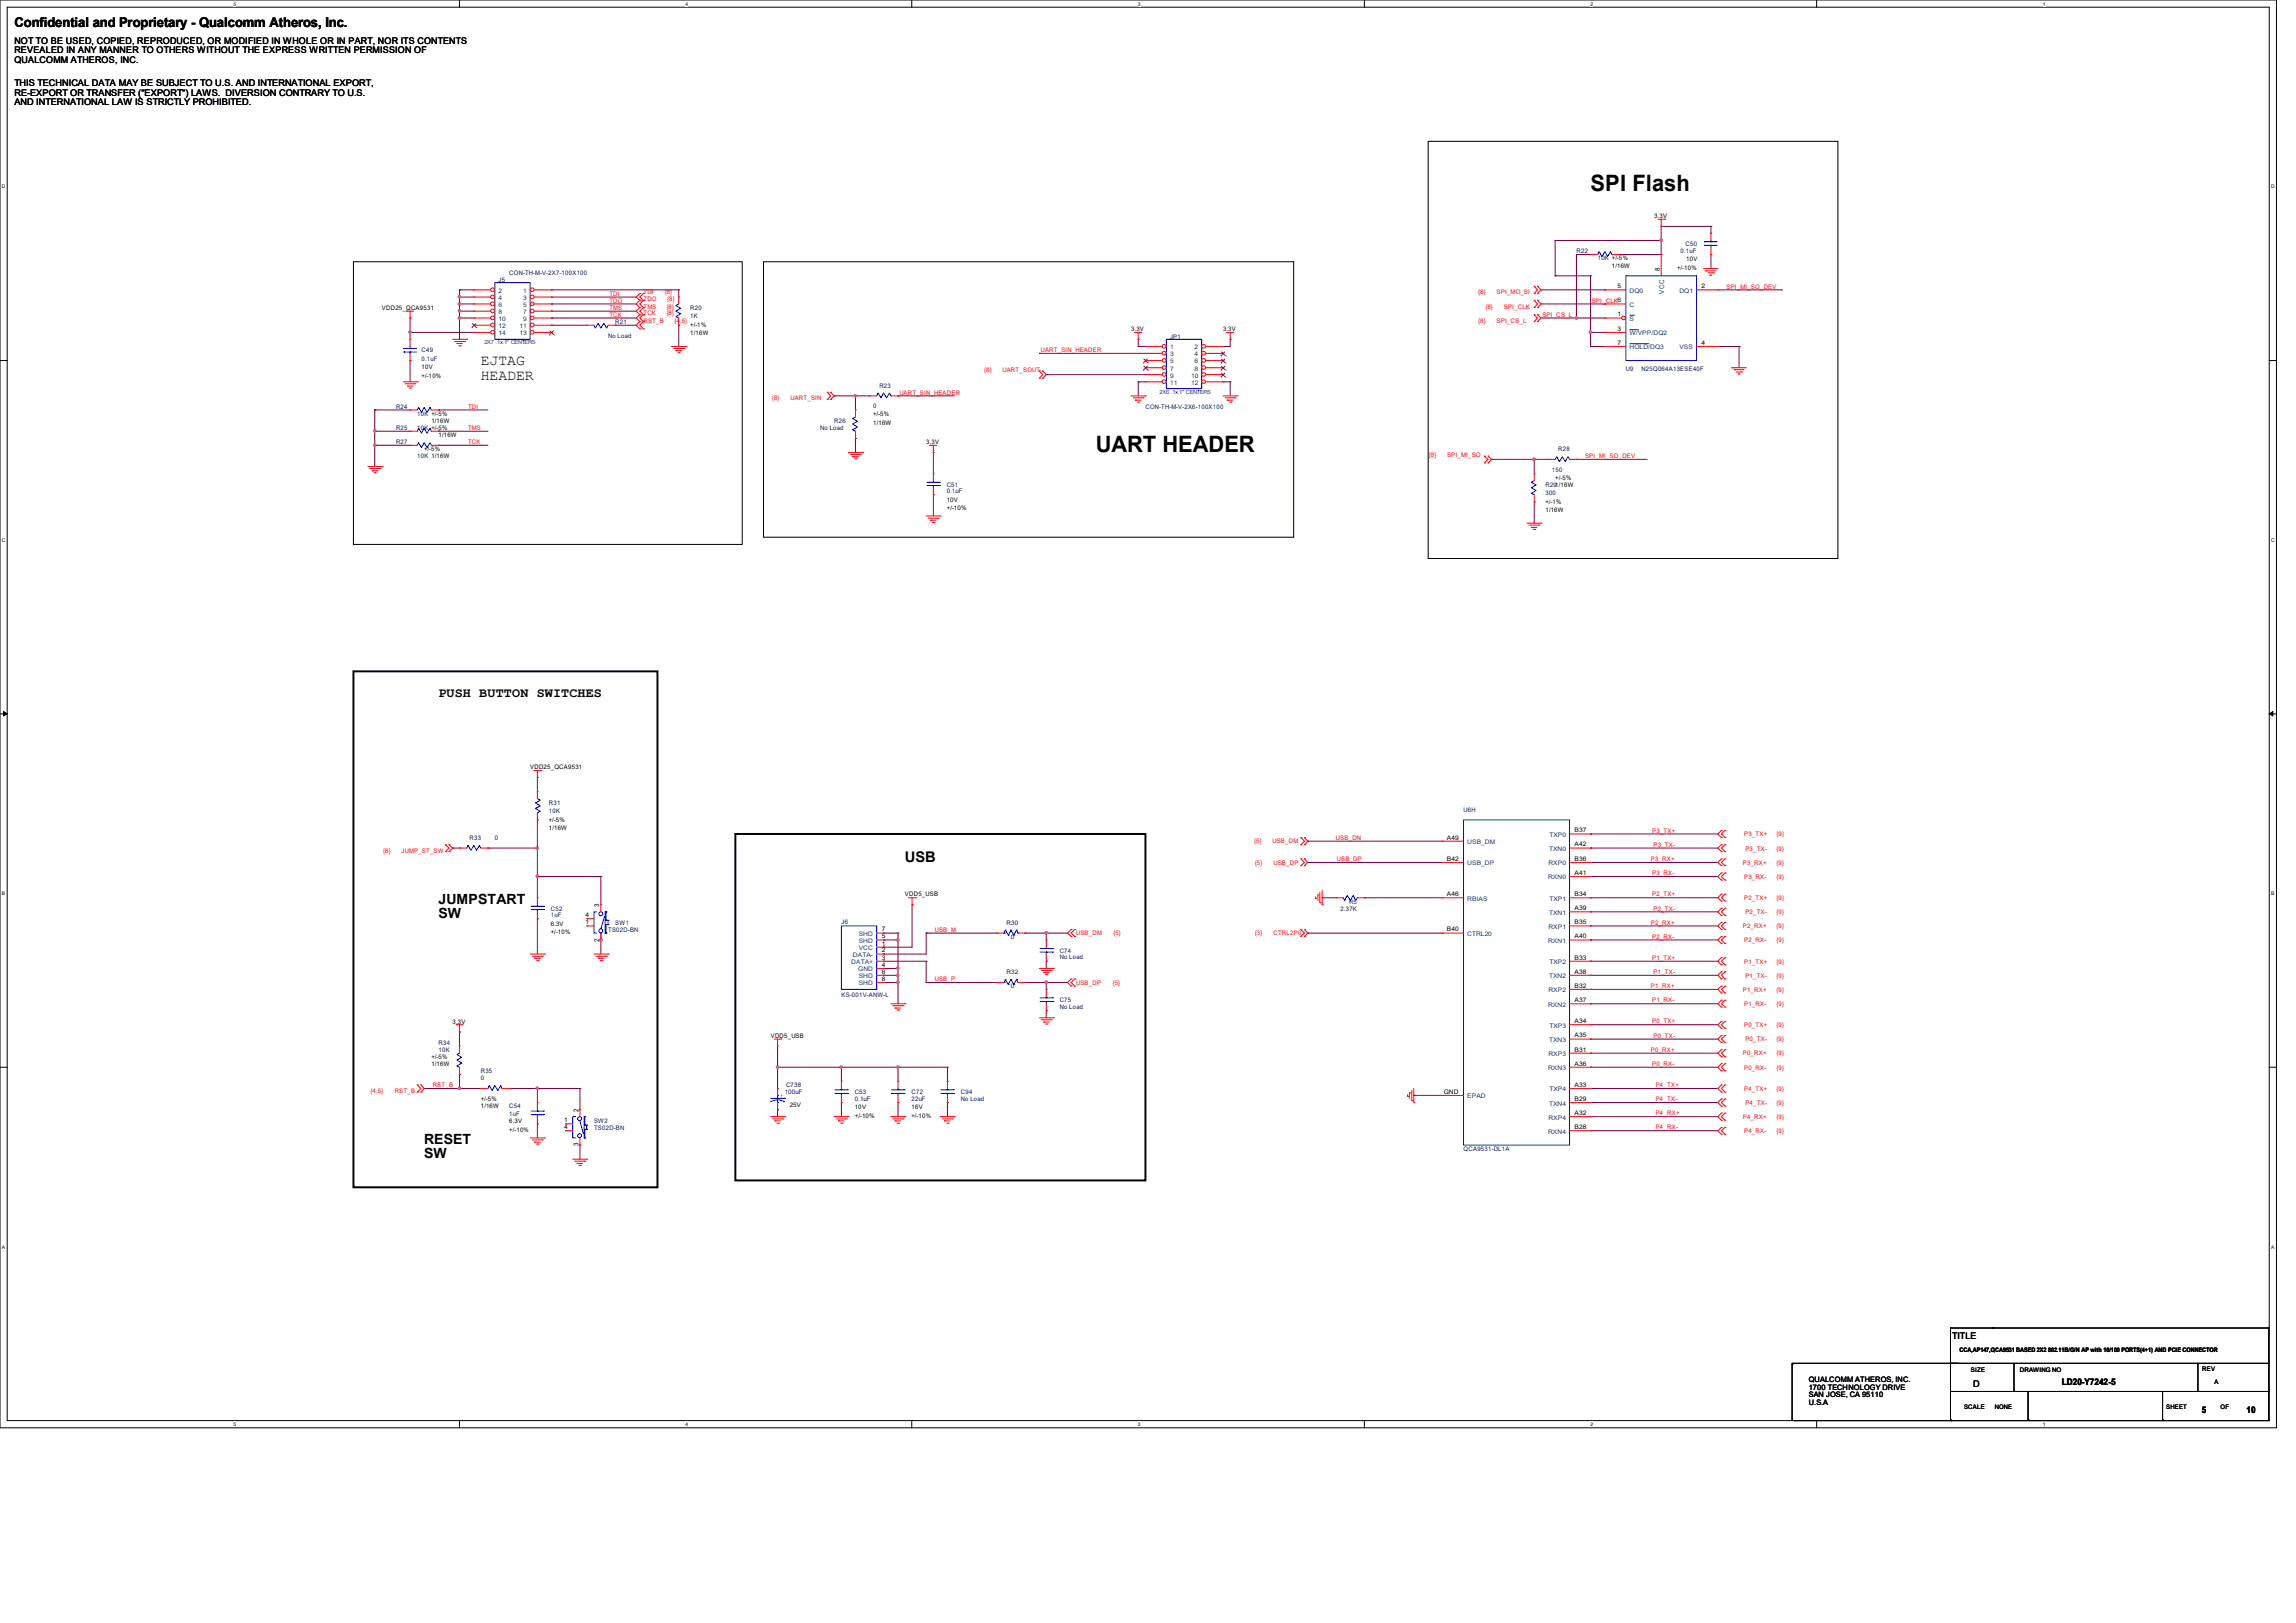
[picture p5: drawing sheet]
<svg xmlns="http://www.w3.org/2000/svg" width="297mm" height="210mm" viewBox="0 0 297 210" stroke-linecap="round" stroke-linejoin="round" font-family="sans-serif">
<defs><g id="words">
<g font-size="2.9">
<text x="205.7" y="24.7">SPI Flash</text>
<text x="141.7" y="58.5">UART HEADER</text>
</g>
<g font-size="1.9">
<text x="62.2" y="47.2">EJTAG</text>
<text x="62.2" y="49.1">HEADER</text>
<text x="117.1" y="111.5">USB</text>
</g>
<g font-size="1.8">
<text x="56.7" y="116.9">JUMPSTART</text>
<text x="56.7" y="118.8">SW</text>
<text x="54.9" y="148">RESET</text>
<text x="54.9" y="149.9">SW</text>
</g>
<g font-size="1.7">
<text x="1.9" y="3.5">Confidential and Proprietary - Qualcomm Atheros, Inc.</text>
<text x="56.7" y="90.2">PUSH BUTTON SWITCHES</text>
</g>
<g font-size="1.2">
<text x="1.9" y="5.7">NOT TO BE USED, COPIED, REPRODUCED, OR MODIFIED IN WHOLE OR IN PART, NOR ITS CONTENTS</text>
<text x="1.9" y="6.9">REVEALED IN ANY MANNER TO OTHERS WITHOUT THE EXPRESS WRITTEN PERMISSION OF</text>
<text x="1.9" y="8.1">QUALCOMM ATHEROS, INC.</text>
<text x="1.9" y="11.2">THIS TECHNICAL DATA MAY BE SUBJECT TO U.S. AND INTERNATIONAL EXPORT,</text>
<text x="1.9" y="12.4">RE-EXPORT OR TRANSFER (&quot;EXPORT&quot;) LAWS. DIVERSION CONTRARY TO U.S.</text>
<text x="1.9" y="13.6">AND INTERNATIONAL LAW IS STRICTLY PROHIBITED.</text>
<text x="252.5" y="173.3">TITLE</text>
<text x="255.2" y="179.4">D</text>
<text x="266.7" y="179.2">LD20-Y7242-5</text>
<text x="284.8" y="182.8">5</text>
<text x="290.6" y="182.8">10</text>
</g>
<g font-size="1">
<text x="234" y="178.8">QUALCOMM ATHEROS, INC.</text>
<text x="234" y="179.8">1700 TECHNOLOGY DRIVE</text>
<text x="234" y="180.8">SAN JOSE, CA 95110</text>
<text x="234" y="181.8">U.S.A</text>
</g>
<g font-size=".9">
<text x="214.7" y="35.1" transform="rotate(-90 214.7 35.1)">8</text>
<text x="77.5" y="117.3" transform="rotate(-90 77.5 117.3)">3</text>
<text x="77.5" y="121.8" transform="rotate(-90 77.5 121.8)">2</text>
<text x="74.8" y="143.8" transform="rotate(-90 74.8 143.8)">2</text>
<text x="74.8" y="148.3" transform="rotate(-90 74.8 148.3)">3</text>
</g>
<text font-size=".9" fill="#004080" x="215.3" y="38" transform="rotate(-90 215.3 38)">VCC</text>
<g font-size=".8">
<text x="214" y="28.2">3.3V</text>
<text x="208.5" y="34.6">1/16W</text>
<text x="216.9" y="34.9">+/-10%</text>
<text x="218.1" y="33.8">10V</text>
<text x="49.4" y="40.1">VDD25_QCA9531</text>
<text x="209.2" y="40.9">1</text>
<text x="209.2" y="37.3">5</text>
<text x="220.1" y="37.3">2</text>
<text x="54.5" y="47.8">10V</text>
<text x="89.3" y="42.3">+/-1%</text>
<text x="89.3" y="43.4">1/16W</text>
<text x="146.3" y="42.8">3.3V</text>
<text x="158.2" y="42.8">3.3V</text>
<text x="209.2" y="42.8">3</text>
<text x="209.2" y="44.6">7</text>
<text x="220.1" y="44.6">4</text>
<text x="54.5" y="48.9">+/-10%</text>
<text x="113" y="53.9">+/-5%</text>
<text x="54.9" y="58.4">+/-5%</text>
<text x="55.8" y="54.7">1/16W</text>
<text x="56.7" y="56.6">1/16W</text>
<text x="113" y="55">1/16W</text>
<text x="119.8" y="57.5">3.3V</text>
<text x="122.5" y="64.9">10V</text>
<text x="122.5" y="66">+/-10%</text>
<text x="199.9" y="65.2">+/-1%</text>
<text x="201.2" y="62.1">+/-5%</text>
<text x="199.9" y="66.3">1/16W</text>
<text x="68.6" y="99.5">VDD25_QCA9531</text>
<text x="71" y="107.4">1/16W</text>
<text x="71" y="106.3">+/-5%</text>
<text x="203.7" y="107.7">B37</text>
<text x="187.2" y="111.4">B42</text>
<text x="187.2" y="108.6">A49</text>
<text x="203.7" y="111.4">B36</text>
<text x="203.7" y="109.5">A42</text>
<text x="203.7" y="113.2">A41</text>
<text x="71.3" y="119.8">6.3V</text>
<text x="75.7" y="119.6">1</text>
<text x="75.7" y="118.7">4</text>
<text x="117.1" y="116">VDD5_USB</text>
<text x="187.2" y="116">A46</text>
<text x="203.7" y="119.6">B35</text>
<text x="203.7" y="116">B34</text>
<text x="203.7" y="117.8">A39</text>
<text x="71.3" y="120.8">+/-10%</text>
<text x="114.1" y="122.3">1</text>
<text x="114.1" y="124.2">3</text>
<text x="114.1" y="123.2">2</text>
<text x="114.1" y="125.1">4</text>
<text x="114.1" y="121.4">5</text>
<text x="114.1" y="126">6</text>
<text x="114.1" y="120.5">7</text>
<text x="187.2" y="120.5">B40</text>
<text x="203.7" y="121.4">A40</text>
<text x="203.7" y="124.2">B33</text>
<text x="203.7" y="126">A38</text>
<text x="114.1" y="126.9">8</text>
<text x="203.7" y="127.8">B32</text>
<text x="203.7" y="129.7">A37</text>
<text x="55.8" y="137.9">1/16W</text>
<text x="55.8" y="137">+/-5%</text>
<text x="58.6" y="132.5">3.3V</text>
<text x="99.7" y="134.3">VDD5_USB</text>
<text x="203.7" y="134.2">A35</text>
<text x="203.7" y="132.4">A34</text>
<text x="203.7" y="137.9">A36</text>
<text x="203.7" y="136.1">B31</text>
<text x="62.2" y="143.4">1/16W</text>
<text x="62.2" y="142.5">+/-5%</text>
<text x="102.2" y="143.3">25V</text>
<text x="110.6" y="143.5">10V</text>
<text x="117.9" y="143.5">16V</text>
<text x="186.8" y="141.5">GND</text>
<text x="203.7" y="142.5">B29</text>
<text x="203.7" y="140.6">A33</text>
<text x="65.9" y="145.3">6.3V</text>
<text x="65.9" y="146.4">+/-10%</text>
<text x="73" y="145.2">1</text>
<text x="73" y="146.1">4</text>
<text x="110.6" y="144.6">+/-10%</text>
<text x="117.9" y="144.6">+/-10%</text>
<text x="203.7" y="144.3">A32</text>
<text x="203.7" y="146.1">B28</text>
<text x="253.5" y="174.9">CCA,AP147,QCA9531 BASED 2X2 802.11B/G/N AP with 10/100 PORTS(4+1) AND PCIE CONNECTOR</text>
<text x="254.9" y="177.5">SIZE</text>
<text x="261.3" y="177.5">DRAWING NO</text>
<text x="284.9" y="177.3">REV</text>
<text x="286.4" y="179.1">A</text>
<text x="254.1" y="182.3">SCALE</text>
<text x="258" y="182.3">NONE</text>
<text x="280.2" y="182.3">SHEET</text>
<text x="287.2" y="182.4">OF</text>
</g>
<g font-size=".8" fill="#000080">
<text x="65.9" y="35.5">CON-TH-M-V-2X7-100X100</text>
<text x="203.9" y="32.8">R22</text>
<text x="206.7" y="33.7">10K +/-5%</text>
<text x="217.4" y="32.7">0.1uF</text>
<text x="218" y="31.9">C50</text>
<text x="64.5" y="36.5">J5</text>
<text x="79.6" y="41.9">R21</text>
<text x="89.3" y="40.1">R20</text>
<text x="89.3" y="41.2">1K</text>
<text x="54.5" y="45.6">C49</text>
<text x="54.5" y="46.7">0.1uF</text>
<text x="78.7" y="43.8">No Load</text>
<text x="151.4" y="43.9">JP1</text>
<text x="210.3" y="48">U9</text>
<text x="212.4" y="48">N25Q064A13ESE40F</text>
<text x="51.2" y="52.9">R24</text>
<text x="54" y="53.8">10K +/-5%</text>
<text x="113" y="52.8">0</text>
<text x="113.8" y="50.2">R23</text>
<text x="148.2" y="52.9">CON-TH-M-V-2X6-100X100</text>
<text x="51.2" y="57.5">R27</text>
<text x="51.2" y="55.6">R25</text>
<text x="54" y="59.3">10K 1/16W</text>
<text x="54" y="55.6">10K +/-5%</text>
<text x="106.1" y="55.6">No Load</text>
<text x="107.9" y="54.7">R26</text>
<text x="201.6" y="58.4">R28</text>
<text x="122.5" y="62.9">C51</text>
<text x="122.5" y="63.8">0.1uF</text>
<text x="199.9" y="62.9">R291/16W</text>
<text x="199.9" y="64.1">300</text>
<text x="200.8" y="61">150</text>
<text x="71" y="104.1">R31</text>
<text x="71" y="105.2">10K</text>
<text x="189.3" y="105">U6H</text>
<text x="60.8" y="108.7">R33</text>
<text x="64" y="108.7">0</text>
<text x="71.3" y="117.8">C52</text>
<text x="71.3" y="118.7">1uF</text>
<text x="79.6" y="119.6">SW1</text>
<text x="108.8" y="119.5">J6</text>
<text x="130.2" y="119.6">R30</text>
<text x="173.4" y="117.8">2.37K</text>
<text x="174.5" y="116.9">R5</text>
<text x="78.7" y="120.6">TS02D-BN</text>
<text x="130.8" y="121.5">0</text>
<text x="137.1" y="123.3">C74</text>
<text x="137.1" y="124.1">No Load</text>
<text x="108.8" y="129">KS-001V-ANW-L</text>
<text x="130.2" y="126.1">R32</text>
<text x="130.8" y="127.9">0</text>
<text x="137.1" y="129.7">C75</text>
<text x="137.1" y="130.5">No Load</text>
<text x="56.7" y="135.2">R34</text>
<text x="56.7" y="136.1">10K</text>
<text x="62.2" y="138.9">R35</text>
<text x="62.2" y="139.8">0</text>
<text x="65.9" y="143.4">C54</text>
<text x="101.5" y="141.6">100uF</text>
<text x="101.7" y="140.7">C738</text>
<text x="110.6" y="141.6">C53</text>
<text x="110.6" y="142.4">0.1uF</text>
<text x="117.9" y="141.6">C72</text>
<text x="117.9" y="142.4">22uF</text>
<text x="124.3" y="141.6">C94</text>
<text x="124.3" y="142.4">No Load</text>
<text x="65.9" y="144.4">1uF</text>
<text x="76.8" y="145.2">SW2</text>
<text x="76.8" y="146.2">TS02D-BN</text>
<text x="189.3" y="148.9">QCA9531-DL1A</text>
</g>
<g font-size=".8" fill="#004080">
<text x="64.5" y="37.9">2</text>
<text x="64.5" y="38.8">4</text>
<text x="64.5" y="39.7">6</text>
<text x="64.5" y="40.6">8</text>
<text x="64.5" y="41.5">10</text>
<text x="67.7" y="37.9">1</text>
<text x="67.7" y="38.8">3</text>
<text x="67.7" y="39.7">5</text>
<text x="67.7" y="40.6">7</text>
<text x="67.7" y="41.5">9</text>
<text x="210.8" y="41.5">S</text>
<text x="210.8" y="37.9">DQ0</text>
<text x="210.8" y="39.7">C</text>
<text x="217.2" y="37.9">DQ1</text>
<text x="64.5" y="42.5">12</text>
<text x="64.5" y="43.4">14</text>
<text x="67.2" y="42.5">11</text>
<text x="67.2" y="43.4">13</text>
<text x="151.4" y="45.2">1</text>
<text x="151.4" y="46.1">3</text>
<text x="151.4" y="47">5</text>
<text x="151.4" y="48">7</text>
<text x="154.5" y="45.2">2</text>
<text x="154.5" y="46.1">4</text>
<text x="154.5" y="47">6</text>
<text x="154.5" y="48">8</text>
<text x="210.8" y="43.4">W/VPP/DQ2</text>
<text x="210.8" y="45.2">HOLD/DQ3</text>
<text x="217.2" y="45.2">VSS</text>
<text x="151.4" y="48.9">9</text>
<text x="151.4" y="49.8">11</text>
<text x="154.1" y="48.9">10</text>
<text x="154.1" y="49.8">12</text>
<text x="189.8" y="112">USB_DP</text>
<text x="189.8" y="109.2">USB_DM</text>
<text x="200.3" y="113.8">RXN0</text>
<text x="200.3" y="112">RXP0</text>
<text x="200.4" y="110.1">TXN0</text>
<text x="200.4" y="108.3">TXP0</text>
<text x="189.8" y="116.5">RBIAS</text>
<text x="200.4" y="118.4">TXN1</text>
<text x="200.4" y="116.5">TXP1</text>
<text x="110.1" y="124.8">DATA+</text>
<text x="110.3" y="123.8">DATA-</text>
<text x="111" y="125.7">GND</text>
<text x="111.1" y="122.9">VCC</text>
<text x="111.1" y="122">SHD</text>
<text x="111.1" y="121.1">SHD</text>
<text x="189.8" y="121.1">CTRL20</text>
<text x="200.3" y="122">RXN1</text>
<text x="200.3" y="120.2">RXP1</text>
<text x="200.4" y="124.8">TXP2</text>
<text x="111.1" y="126.6">SHD</text>
<text x="111.1" y="127.5">SHD</text>
<text x="200.3" y="130.3">RXN2</text>
<text x="200.3" y="128.4">RXP2</text>
<text x="200.4" y="126.6">TXN2</text>
<text x="200.3" y="136.7">RXP3</text>
<text x="200.4" y="134.8">TXN3</text>
<text x="200.4" y="133">TXP3</text>
<text x="189.8" y="142.1">EPAD</text>
<text x="200.3" y="138.5">RXN3</text>
<text x="200.4" y="143">TXN4</text>
<text x="200.4" y="141.2">TXP4</text>
<text x="200.3" y="146.7">RXN4</text>
<text x="200.3" y="144.9">RXP4</text>
</g>
<g font-size=".8" fill="#f00">
<text x="78.8" y="41">TCK</text>
<text x="78.8" y="38.3">TDI</text>
<text x="78.8" y="40.1">TMS</text>
<text x="78.8" y="39.2">TDO</text>
<text x="83.2" y="38.1">TDI</text>
<text x="83.2" y="39">TDO</text>
<text x="83.2" y="39.9">TMS</text>
<text x="83.2" y="41.7">RST_B</text>
<text x="83.2" y="40.8">TCK</text>
<text x="86" y="38.1">{8}</text>
<text x="86.2" y="39.9">{8}</text>
<text x="86.2" y="40.8">{8}</text>
<text x="86.3" y="39">{8}</text>
<text x="87.3" y="41.7">{4,5}</text>
<text x="191.2" y="38.1">{8}</text>
<text x="191.2" y="41.7">{8}</text>
<text x="192.2" y="39.9">{8}</text>
<text x="193.6" y="38.1">SPI_MO_SI</text>
<text x="193.6" y="41.7">SPI_CS_L</text>
<text x="194.5" y="39.9">SPI_CLK</text>
<text x="199.5" y="41">SPI_CS_L</text>
<text x="205.9" y="39.2">SPI_CLK6</text>
<text x="223.3" y="37.3">SPI_MI_SO_DEV</text>
<text x="134.6" y="45.6">UART_SIN_HEADER</text>
<text x="60.5" y="52.9">TDI</text>
<text x="99.9" y="51.8">{8}</text>
<text x="102.2" y="51.8">UART_SIN</text>
<text x="116.3" y="51.1">UART_SIN_HEADER</text>
<text x="127.3" y="48.1">{8}</text>
<text x="129.7" y="48.1">UART_SOUT</text>
<text x="60.5" y="55.6">TMS</text>
<text x="60.5" y="57.4">TCK</text>
<text x="184.8" y="59.1">{8}</text>
<text x="187.2" y="59.1">SPI_MI_SO</text>
<text x="205" y="59.3">SPI_MI_SO_DEV</text>
<text x="213.7" y="107.7">P3_TX+</text>
<text x="49.6" y="110.3">{8}</text>
<text x="51.9" y="110.3">JUMP_ST_SW</text>
<text x="162.2" y="109.1">{5}</text>
<text x="162.3" y="111.9">{5}</text>
<text x="164.6" y="109.1">USB_DM</text>
<text x="164.7" y="111.9">USB_DP</text>
<text x="172.8" y="108.7">USB_DN</text>
<text x="172.9" y="111.4">USB_DP</text>
<text x="213.5" y="111.4">P3_RX+</text>
<text x="213.7" y="113.2">P3_RX-</text>
<text x="213.9" y="109.6">P3_TX-</text>
<text x="225.4" y="111.9">P3_RX+</text>
<text x="225.6" y="108.2">P3_TX+</text>
<text x="225.6" y="113.7">P3_RX-</text>
<text x="225.8" y="110.1">P3_TX-</text>
<text x="229.8" y="108.2">{9}</text>
<text x="229.8" y="110.1">{9}</text>
<text x="229.8" y="111.9">{9}</text>
<text x="229.8" y="113.7">{9}</text>
<text x="213.5" y="119.6">P2_RX+</text>
<text x="213.7" y="116">P2_TX+</text>
<text x="213.9" y="117.8">P2_TX-</text>
<text x="225.6" y="116.5">P2_TX+</text>
<text x="225.8" y="118.3">P2_TX-</text>
<text x="229.8" y="116.5">{9}</text>
<text x="229.8" y="118.3">{9}</text>
<text x="120.9" y="120.6">USB_M</text>
<text x="139.2" y="121">USB_DM</text>
<text x="144" y="121">{5}</text>
<text x="162.3" y="121">{3}</text>
<text x="164.7" y="121">CTRL2P0</text>
<text x="213.7" y="124.2">P1_TX+</text>
<text x="213.7" y="121.5">P2_RX-</text>
<text x="225.4" y="120.1">P2_RX+</text>
<text x="225.6" y="124.7">P1_TX+</text>
<text x="225.6" y="121.9">P2_RX-</text>
<text x="229.8" y="124.7">{9}</text>
<text x="229.8" y="120.1">{9}</text>
<text x="229.8" y="121.9">{9}</text>
<text x="120.9" y="127">USB_P</text>
<text x="139.2" y="127.4">USB_DP</text>
<text x="143.9" y="127.4">{5}</text>
<text x="213.5" y="127.8">P1_RX+</text>
<text x="213.7" y="129.7">P1_RX-</text>
<text x="213.9" y="126">P1_TX-</text>
<text x="225.4" y="128.4">P1_RX+</text>
<text x="225.6" y="130.2">P1_RX-</text>
<text x="225.8" y="126.5">P1_TX-</text>
<text x="229.8" y="128.4">{9}</text>
<text x="229.8" y="130.2">{9}</text>
<text x="229.8" y="126.5">{9}</text>
<text x="213.5" y="136.1">P0_RX+</text>
<text x="213.7" y="132.4">P0_TX+</text>
<text x="213.7" y="137.9">P0_RX-</text>
<text x="213.9" y="134.3">P0_TX-</text>
<text x="225.4" y="136.6">P0_RX+</text>
<text x="225.6" y="132.9">P0_TX+</text>
<text x="225.8" y="134.7">P0_TX-</text>
<text x="229.8" y="132.9">{9}</text>
<text x="229.8" y="134.7">{9}</text>
<text x="229.8" y="136.6">{9}</text>
<text x="47.9" y="141.4">{4,5}</text>
<text x="51.1" y="141.4">RST_B</text>
<text x="56" y="140.7">RST_B</text>
<text x="214.2" y="142.5">P4_TX-</text>
<text x="214.2" y="140.7">P4_TX+</text>
<text x="225.6" y="141.1">P4_TX+</text>
<text x="225.6" y="138.4">P0_RX-</text>
<text x="225.8" y="143">P4_TX-</text>
<text x="229.8" y="143">{9}</text>
<text x="229.8" y="141.1">{9}</text>
<text x="229.8" y="138.4">{9}</text>
<text x="214.2" y="144.3">P4_RX+</text>
<text x="214.2" y="146.1">P4_RX-</text>
<text x="225.4" y="144.8">P4_RX+</text>
<text x="225.6" y="146.6">P4_RX-</text>
<text x="229.8" y="144.8">{9}</text>
<text x="229.8" y="146.6">{9}</text>
</g>
<text font-size=".8" fill="#00f" x="100.9" y="142">+</text>
<g font-size=".7" fill="#00f">
<text x="62.7" y="44.5">2X7 .1x.1&quot; CENTERS</text>
<text x="150" y="50.9">2X6 .1x.1&quot; CENTERS</text>
</g>
<g font-size=".6">
<text x="30.2" y=".7">5</text>
<text x="88.7" y=".7">4</text>
<text x="147.2" y=".7">3</text>
<text x="205.7" y=".7">2</text>
<text x="264.2" y=".7">1</text>
<text x=".3" y="24.4">D</text>
<text x="293.8" y="24.4">D</text>
<text x=".3" y="70.1">C</text>
<text x="293.8" y="70.1">C</text>
<text x=".3" y="115.8">B</text>
<text x="293.8" y="115.8">B</text>
<text x=".3" y="161.5">A</text>
<text x="293.8" y="161.5">A</text>
<text x="30.2" y="184.5">5</text>
<text x="88.7" y="184.5">4</text>
<text x="147.2" y="184.5">3</text>
<text x="205.7" y="184.5">2</text>
<text x="264.2" y="184.5">1</text>
</g>
</g></defs>
<path d="M0 0h294.5v184.7h-294.5zM.9 .9h292.6v182.9h-292.6z" fill="none" stroke="#000" stroke-width=".13"/>
<g fill="#fff">
<path d="M30.2 .1h.3v.7h-.3z"/>
<path d="M30.2 183.9h.3v.8h-.3z"/>
</g>
<path d="M59.4 0v.9M59.4 183.8v.9" fill="none" stroke="#000" stroke-width=".13"/>
<g fill="#fff">
<path d="M88.7 .1h.3v.7h-.3z"/>
<path d="M88.7 183.9h.3v.8h-.3z"/>
</g>
<path d="M117.9 0v.9M117.9 183.8v.9" fill="none" stroke="#000" stroke-width=".13"/>
<g fill="#fff">
<path d="M147.2 .1h.3v.7h-.3z"/>
<path d="M147.2 183.9h.3v.8h-.3z"/>
</g>
<path d="M176.5 0v.9M176.5 183.8v.9" fill="none" stroke="#000" stroke-width=".13"/>
<g fill="#fff">
<path d="M205.7 .1h.4v.7h-.4z"/>
<path d="M205.7 183.9h.4v.8h-.4z"/>
</g>
<path d="M235 0v.9M235 183.8v.9" fill="none" stroke="#000" stroke-width=".13"/>
<g fill="#fff">
<path d="M264.2 .1h.4v.7h-.4z"/>
<path d="M264.2 183.9h.4v.8h-.4z"/>
<path d="M.3 23.8h.4v.7h-.4z"/>
<path d="M293.8 23.8h.5v.7h-.5z"/>
<path d="M.3 69.5h.4v.7h-.4z"/>
<path d="M293.8 69.5h.5v.7h-.5z"/>
</g>
<path d="M0 46.7h.9M293.5 46.7h1" fill="none" stroke="#000" stroke-width=".13"/>
<g fill="#fff">
<path d="M.3 115.2h.4v.8h-.4z"/>
<path d="M293.8 115.2h.4v.8h-.4z"/>
</g>
<path d="M0 92.4h.9M293.5 92.4h1" fill="none" stroke="#000" stroke-width=".13"/>
<path d="M.5 92.1l.4 .3-.4 .2zM293.5 92.4l.5-.3v.5z" fill="#000" stroke="#000" stroke-width=".13"/>
<g fill="#fff">
<path d="M.3 161h.3v.7h-.3z"/>
<path d="M293.8 161h.4v.7h-.4z"/>
</g>
<g fill="none" stroke="#000" stroke-width=".13">
<path d="M184.7 18.3h53v54h-53zM45.7 33.9h50.3v36.5h-50.3zM98.8 33.9h68.5v35.6h-68.5zM0 138.1h.9M293.5 138.1h1M231.8 176.5h.1M231.8 176.4h61.7M231.8 176.5v7.3M253.2 176.4h.1M257.8 171.8h.1M260.5 176.4v3.6M284.3 176.4v3.6"/>
<path d="M293.5 176.4h.1M232.1 183.8h.1M232.1 183.8h61.4M252.3 183.7h.1M252.3 183.7v-11.9h41.2v11.9M252.3 180h41.2M252.4 183.8h.1M260.5 180h.1M262.3 183.7h.1M262.3 180v3.7M279.7 183.7h.1M279.7 180v3.7"/>
<path d="M284.3 180h.1M293.5 183.7h.1M293.5 180h.1"/>
</g>
<path d="M45.7 86.9h39.3v66.7h-39.3zM95.1 107.9h53.1v44.8h-53.1z" fill="none" stroke="#000" stroke-width=".25"/>
<g fill="none" stroke="#800040" stroke-width=".13">
<path d="M59.4 37.5h.1M59.4 38.4h.1M59.4 39.3h.1M59.4 37.5h1.9M59.4 37.5v6.4M59.4 38.4h1.9M59.4 39.3h1.9M71.3 37.5h.1M71.3 38.4h.1M71.3 39.3h.1M71.3 37.5h16.5M71.3 38.4h11"/>
<path d="M71.3 39.3h11M87.8 37.5h.1M87.8 37.5v.9M199.3 37.5h8.3M199.3 39.3h8.3M201.2 31.1h.1M201.2 35.7h.1M201.2 31.1h13.7M201.2 31.1v4.6M201.2 35.7h4.5M203.9 32.9h.1M203.9 32.9h1.8"/>
<path d="M203.9 32.9v8.2M205.7 35.7h.1M205.7 35.7v9.1M207.6 39.3h.1M207.6 37.5h.1M209.4 32.9h.1M209.4 32.9h5.5M214.9 29.3h.1M214.9 31.1h.1M214.9 32.9h.1M214.9 29.3h6.4M214.9 29.3v3.6"/>
<path d="M221.3 32.9h.1M221.3 29.3h.1M221.3 29.3v.9M221.3 32.9v1.9M222.2 37.5h8.3M230.5 37.5h.1M48.5 55.8h.1M48.5 57.6h.1M48.5 53h.1M48.5 53v7.4M48.5 55.8h4.5M48.5 57.6h4.5"/>
<path d="M48.5 53h4.5M53 43h.1M53 41.1h.1M53 46.7h.1M53 43h8.3M53 41.1v2.8M53 46.7v2.7M56.7 53h.1M56.7 55.8h.1M56.7 57.6h.1M56.7 55.8h6.4M56.7 57.6h6.4"/>
<path d="M56.7 53h6.4M59.4 41.1h.1M59.4 40.3h.1M59.4 41.1h1.9M59.4 40.3h1.9M71.3 41.1h.1M71.3 40.3h.1M71.3 42.1h.1M71.3 42.1h4.6M71.3 41.1h11M71.3 40.3h11M79.6 42.1h.1"/>
<path d="M79.6 42.1h2.7M87.8 42.1h.1M87.8 42.1v2.7M107.9 51.2h.1M107.9 51.2h4.6M110.7 51.2h.1M110.7 56.7h.1M110.7 51.2v1.8M110.7 56.7v1.8M116.2 51.2h.1M116.2 51.2h7.2M120.7 58.5h.1"/>
<path d="M120.7 58.5v2.8M134.5 45.7h.1M134.5 45.7h13.7M135.3 48.5h.1M135.3 48.5h12.9M147.2 44.8h.1M147.2 43.9h.1M147.2 49.4h.1M147.2 44.8h1M147.2 43.9v.9M147.2 49.4v1.8M147.2 49.4h1"/>
<path d="M158.2 44.8h.1M158.2 49.4h.1M158.2 49.4h.9M159.1 43.9h.1M159.1 49.4h.1M159.1 43.9v.9h-.9M159.1 49.4v1.8M193 59.4h.1M193 59.4h7.3M198.5 59.4h.1M198.5 59.4v1.9M199.3 41.1h8.3"/>
<path d="M203.9 59.4h.1M203.9 41.1h.1M203.9 59.4h9.2M205.7 43h.1M205.7 44.8h.1M205.7 43h1.9M205.7 44.8h1.9M207.6 43h.1M207.6 44.8h.1M222.2 44.8h2.8M225 44.8h.1M225 44.8v2.8"/>
<path d="M120.7 64h.1M120.7 64v2.8M198.5 64.9h.1M198.5 64.9v2.8M58.5 109.7h.1M58.5 109.7h.9M63.1 109.7h.1M63.1 109.7h6.4M69.5 109.7h.1M69.5 106.1h.1M69.5 118.9h.1M69.5 113.4h.1"/>
<path d="M69.5 100.6h.1M69.5 100.6v1.8M69.5 106.1v10.1M69.5 118.9v4.5M69.5 113.4h8.2M77.7 113.4h.1M77.7 113.4v3.7M118 117.1h.1M118 117.1v5.5h-3.7M169.2 108.8h.1M169.2 111.6h.1M169.2 111.6h17.4"/>
<path d="M169.2 108.8h17.4M171 116.2h.1M171 116.2h1.8M176.5 116.2h.1M176.5 116.2h10.1M205.7 116.2h.1M205.7 118h.1M205.7 119.8h.1M205.7 107.9h.1M205.7 109.7h.1M205.7 111.6h.1M205.7 113.4h.1"/>
<path d="M205.7 109.7h16.5M205.7 113.4h16.5M205.7 116.2h16.5M205.7 118h16.5M205.7 119.8h16.5M205.7 107.9h16.5M205.7 111.6h16.5M59.4 133.5h.1M59.4 139h.1M59.4 133.5v1.8M59.4 139v1.8M77.7 121.6h.1"/>
<path d="M77.7 120.7h.1M77.7 120.7v2.7M100.6 138.1h.1M100.6 138.1h22M100.6 135.3v5.5M108.8 138.1h.1M108.8 138.1v1.8M114.3 123.4h.1M114.3 124.4h.1M114.3 120.7h.1M114.3 121.6h.1M114.3 125.3h.1"/>
<path d="M114.3 126.2h.1M114.3 127.1h.1M114.3 122.6h.1M114.3 124.4h5.5M114.3 120.7h1.9M114.3 121.6h1.9M114.3 125.3h1.9M114.3 126.2h1.9M114.3 127.1h1.9M116.2 125.3h.1M116.2 121.6h.1M116.2 126.2h.1"/>
<path d="M116.2 120.7h.1M116.2 127.1h.1M116.2 138.1h.1M116.2 120.7v9.2M116.2 138.1v1.8M119.8 120.7h.1M119.8 124.4h.1M119.8 127.1h.1M119.8 120.7v2.7h-5.5M119.8 120.7h9.1M119.8 127.1h9.1M119.8 124.4v2.7"/>
<path d="M122.6 138.1h.1M122.6 138.1v1.8M132.6 120.7h.1M132.6 127.1h.1M132.6 120.7h5.5M132.6 127.1h5.5M135.3 120.7h.1M135.3 127.1h.1M135.3 124.4h.1M135.3 130.8h.1M135.3 120.7v.9M135.3 124.4v.9"/>
<path d="M135.3 127.1v.9M135.3 130.8v.9M169.2 120.7h.1M169.2 120.7h17.4M205.7 132.6h.1M205.7 134.5h.1M205.7 136.3h.1M205.7 138.1h.1M205.7 128h.1M205.7 129.9h.1M205.7 124.4h.1M205.7 126.2h.1"/>
<path d="M205.7 121.6h.1M205.7 124.4h16.5M205.7 121.6h16.5M205.7 126.2h16.5M205.7 138.1h16.5M205.7 132.6h16.5M205.7 134.5h16.5M205.7 136.3h16.5M205.7 128h16.5M205.7 129.9h16.5M54.9 140.8h.1M54.9 140.8h7.3"/>
<path d="M59.4 140.8h.1M65.9 140.8h.1M65.9 140.8h9.1M69.5 140.8h.1M69.5 145.4h.1M69.5 140.8v1.9M69.5 145.4v1.8M75 148.2h.1M75 140.8h.1M75 140.8v2.8M75 148.2v1.8M100.6 143.6h.1"/>
<path d="M100.6 140.8h.1M100.6 143.6v.9M108.8 142.7h.1M108.8 142.7v1.8M116.2 142.7h.1M116.2 142.7v1.8M122.6 142.7h.1M122.6 142.7v1.8M182.9 141.7h.1M182.9 141.7h3.7M205.7 144.5h.1M205.7 146.3h.1"/>
<path d="M205.7 142.7h.1M205.7 140.8h.1M205.7 140.8h16.5M205.7 144.5h16.5M205.7 146.3h16.5M205.7 142.7h16.5"/>
</g>
<g fill="#f0f" stroke="#f0f" stroke-width=".13">
<path d="M48.4 55.7h.2v.2h-.2z" fill-rule="evenodd"/>
<path d="M108.7 138h.2v.2h-.2z" fill-rule="evenodd"/>
<path d="M116 138h.2v.2h-.2z" fill-rule="evenodd"/>
<path d="M100.5 138h.2v.2h-.2z" fill-rule="evenodd"/>
<circle cx="69.5" cy="140.8" r=".16"/>
<circle cx="69.5" cy="109.7" r=".16"/>
<circle cx="77.7" cy="121.6" r=".17"/>
<circle cx="69.5" cy="113.4" r=".16"/>
<circle cx="53" cy="43" r=".17"/>
<circle cx="59.4" cy="38.4" r=".17"/>
<circle cx="59.4" cy="41.1" r=".17"/>
<circle cx="59.4" cy="39.3" r=".17"/>
<circle cx="59.4" cy="40.2" r=".17"/>
<circle cx="48.5" cy="57.6" r=".17"/>
<circle cx="116.1" cy="125.3" r=".17"/>
<circle cx="116.1" cy="121.6" r=".17"/>
<circle cx="116.1" cy="126.2" r=".17"/>
<circle cx="116.1" cy="127.1" r=".17"/>
<circle cx="135.3" cy="120.7" r=".17"/>
<circle cx="110.6" cy="51.2" r=".15"/>
<circle cx="59.4" cy="140.8" r=".17"/>
<circle cx="135.3" cy="127.1" r=".17"/>
<circle cx="198.4" cy="59.4" r=".17"/>
<circle cx="203.9" cy="41.1" r=".17"/>
<circle cx="214.9" cy="31.1" r=".17"/>
<circle cx="205.7" cy="43" r=".17"/>
</g>
<g fill="none" stroke="#f00" stroke-width=".13">
<path d="M82.8 38.9h.1M82.8 38h.1M82.8 39.8h.1M82.8 38l-.5 .4 .5 .5M82.8 38.9l-.5 .4 .5 .5M82.8 39.8l-.5 .5 .5 .4M83.2 38h.1M83.2 38.9h.1M83.2 39.8h.1M83.2 38l-.4 .4 .4 .5M83.2 38.9l-.4 .4 .4 .5M83.2 39.8l-.4 .5 .4 .4"/>
<path d="M198.5 38.9h.1M198.5 39.8h.1M198.5 37h.1M198.5 38h.1M198.5 38.9l.4 .4-.4 .5M198.5 37l.4 .5-.4 .5M198.9 39.8h.1M198.9 38.9h.1M198.9 38h.1M198.9 37h.1M198.9 38.9l.4 .4-.4 .5M198.9 37l.4 .5-.4 .5"/>
<path d="M214.5 28.4h.8M214.9 29.3h.1M214.9 28.4v.9M215.3 28.4h.1M220.4 34.8h.1M220.4 34.8h1.8M220.6 35.1h.1M220.6 35.1h1.4M220.9 35.3h.8M221.2 35.6h.1M221.2 35.6h.2M221.7 35.3h.1"/>
<path d="M52.2 49.4h1.8M52.4 49.7h1.3M52.6 40.3h.1M52.6 40.3h.9M52.7 50h.1M52.7 50h.7M53 50.2h.1M53 41.1h.1M53 40.3v.8M53.1 50.2h.1M53.7 49.7h.1M54 49.4h.1"/>
<path d="M58.5 43.9h1.9M58.8 44.2h1.3M59.1 44.4h.1M59.1 44.4h.7M59.4 44.7h.2M59.6 44.7h.1M60.1 44.2h.1M60.4 43.9h.1M82.8 40.7h.1M82.8 42.5h.1M82.8 41.6h.1M82.8 41.6l-.5 .5 .5 .4"/>
<path d="M82.8 40.7l-.5 .4 .5 .5M83.2 40.7h.1M83.2 41.6h.1M83.2 42.5h.1M83.2 41.6l-.4 .5 .4 .4M83.2 40.7l-.4 .4 .4 .5M86.9 44.8h1.8M87.2 45.1h1.2M87.4 45.4h.1M87.4 45.4h.8M87.7 45.6h.2M87.9 45.6h.1"/>
<path d="M88.4 45.1h.1M88.7 44.8h.1M107 50.8h.1M107 51.7h.1M107 50.8l.4 .4-.4 .5M107.4 51.7h.1M107.4 50.8h.1M107.4 50.8l.5 .4-.5 .5M109.7 58.5h1.9M110 58.8h1.3M110.3 59.1h.1M110.3 59.1h.7"/>
<path d="M110.6 59.4h.1M110.7 59.4h.1M111.3 58.8h.1M111.6 58.5h.1M120.3 57.6h.1M120.3 57.6h.9M120.7 58.5h.1M120.7 57.6v.9M134.5 48h.1M134.5 48.9h.1M134.5 48l.4 .5-.4 .4M134.9 48.9h.1"/>
<path d="M134.9 48h.1M134.9 48l.4 .5-.4 .4M146.3 51.2h1.9M146.6 51.5h1.3M146.8 43h.1M146.8 43h.9M146.9 51.8h.1M146.9 51.8h.7M147.2 52h.1M147.2 43.9h.1M147.2 43v.9M147.3 52h.1"/>
<path d="M147.9 51.5h.1M148.2 51.2h.1M158.2 51.2h1.8M158.5 51.5h1.3M158.7 43h.1M158.7 43h.9M158.7 51.8h.1M158.7 51.8h.8M159 52h.2M159.1 43.9h.1M159.1 43v.9M159.2 52h.1"/>
<path d="M159.8 51.5h.1M160 51.2h.1M192 59h.1M192 59.9h.1M192 59l.5 .4-.5 .5M192.5 59.9h.1M192.5 59h.1M192.5 59l.5 .4-.5 .5M198.5 40.7h.1M198.5 41.6h.1M198.5 40.7l.4 .4-.4 .5M198.9 41.6h.1"/>
<path d="M198.9 40.7h.1M198.9 40.7l.4 .4-.4 .5M224 47.6h.1M224 47.6h1.9M224.3 47.8h.1M224.3 47.8h1.3M224.6 48.1h.7M224.9 48.4h.1M225.3 48.1h.1M47.6 60.4h1.8M47.8 60.6h1.3M48.1 60.9h.1"/>
<path d="M48.1 60.9h.8M48.4 61.2h.2M48.6 61.2h.1M49.1 60.6h.1M49.4 60.4h.1M119.8 66.8h1.8M120.1 67.1h1.3M120.4 67.3h.1M120.4 67.3h.7M120.6 67.6h.2M120.8 67.6h.1M121.4 67.1h.1"/>
<path d="M121.6 66.8h.1M197.5 67.7h1.8M197.8 67.9h1.3M198.1 68.2h.1M198.1 68.2h.7M198.3 68.5h.2M198.5 68.5h.1M199.1 67.9h.1M199.3 67.7h.1M69 99.7h1M69.5 99.7v.9M70 99.7h.1"/>
<path d="M57.6 109.3h.1M57.6 110.2h.1M57.6 109.3l.5 .4-.5 .5M58.1 110.2h.1M58.1 109.3h.1M58.1 109.3l.4 .4-.4 .5M69.5 100.6h.1M117.5 116.2h.9M118 117.1h.1M118 116.2v.9M118.4 116.2h.1M168.3 109.3h.1"/>
<path d="M168.3 108.4h.1M168.3 112h.1M168.3 111.1h.1M168.3 108.4l.4 .4-.4 .5M168.3 111.1l.4 .5-.4 .4M168.7 108.4h.1M168.7 109.3h.1M168.7 111.1h.1M168.7 112h.1M168.7 108.4l.5 .4-.5 .5M168.7 111.1l.5 .5-.5 .4M170.2 116.2h.1"/>
<path d="M170.2 116v.2M170.5 115.8h.1M170.5 115.8v.7M170.7 116.8h.1M170.7 115.5v1.3M171 117.1h.1M171 115.2v1.9M222.7 115.7h.1M222.7 116.6h.1M222.7 117.5h.1M222.7 118.4h.1M222.7 119.3h.1"/>
<path d="M222.7 107.4h.1M222.7 108.4h.1M222.7 109.3h.1M222.7 110.2h.1M222.7 111.1h.1M222.7 112h.1M222.7 112.9h.1M222.7 113.9h.1M222.7 115.7l-.5 .5 .5 .4M222.7 117.5l-.5 .5 .5 .4M222.7 119.3l-.5 .5 .5 .5M222.7 107.4l-.5 .5 .5 .5"/>
<path d="M222.7 109.3l-.5 .4 .5 .5M222.7 111.1l-.5 .5 .5 .4M222.7 112.9l-.5 .5 .5 .5M223.1 116.6h.1M223.1 115.7h.1M223.1 118.4h.1M223.1 117.5h.1M223.1 119.3h.1M223.1 108.4h.1M223.1 107.4h.1M223.1 110.2h.1M223.1 109.3h.1"/>
<path d="M223.1 112h.1M223.1 111.1h.1M223.1 113.9h.1M223.1 112.9h.1M223.1 115.7l-.4 .5 .4 .4M223.1 117.5l-.4 .5 .4 .4M223.1 119.3l-.4 .5 .4 .5M223.1 107.4l-.4 .5 .4 .5M223.1 109.3l-.4 .4 .4 .5M223.1 111.1l-.4 .5 .4 .4M223.1 112.9l-.4 .5 .4 .5M59 132.6h.1"/>
<path d="M59 132.6h.9M59.4 133.5h.1M59.4 132.6v.9M68.6 123.4h1.8M68.9 123.7h1.2M69.1 124h.1M69.1 124h.8M69.4 124.3h.2M69.6 124.3h.1M70.1 123.7h.1M70.4 123.4h.1M76.8 123.4h1.9"/>
<path d="M77.1 123.7h1.3M77.4 124h.1M77.4 124h.7M77.6 124.3h.3M77.9 124.3h.1M78.4 123.7h.1M78.7 123.4h.1M100.2 134.5h.8M100.6 135.3h.1M100.6 134.5v.8M101 134.5h.1M115.2 129.9h1.9"/>
<path d="M115.5 130.1h1.3M115.8 130.4h.1M115.8 130.4h.7M116 130.7h.2M116.2 130.7h.1M116.8 130.1h.1M117.1 129.9h.1M134.5 125.3h1.8M134.5 131.7h1.8M134.7 125.6h1.3M134.7 132h1.3M135 125.9h.1"/>
<path d="M135 132.2h.1M135 125.9h.7M135 132.2h.7M135.3 126.1h.1M135.3 132.5h.1M135.4 126.1h.1M135.4 132.5h.1M136 125.6h.1M136 132h.1M136.3 125.3h.1M136.3 131.7h.1M138.6 120.3h.1"/>
<path d="M138.6 121.2h.1M138.6 126.7h.1M138.6 127.6h.1M138.6 120.3l-.5 .4 .5 .5M138.6 126.7l-.5 .4 .5 .5M139 121.2h.1M139 120.3h.1M139 127.6h.1M139 126.7h.1M139 120.3l-.4 .4 .4 .5M139 126.7l-.4 .4 .4 .5M168.3 121.2h.1"/>
<path d="M168.3 120.3h.1M168.3 120.3l.4 .4-.4 .5M168.7 120.3h.1M168.7 121.2h.1M168.7 120.3l.5 .4-.5 .5M222.7 132.2h.1M222.7 133.1h.1M222.7 134h.1M222.7 134.9h.1M222.7 135.8h.1M222.7 136.7h.1M222.7 137.6h.1"/>
<path d="M222.7 138.6h.1M222.7 127.6h.1M222.7 128.5h.1M222.7 129.4h.1M222.7 130.3h.1M222.7 123.9h.1M222.7 124.8h.1M222.7 125.7h.1M222.7 126.7h.1M222.7 120.3h.1M222.7 121.2h.1M222.7 122.1h.1"/>
<path d="M222.7 132.2l-.5 .4 .5 .5M222.7 134l-.5 .5 .5 .4M222.7 135.8l-.5 .5 .5 .4M222.7 137.6l-.5 .5 .5 .5M222.7 127.6l-.5 .4 .5 .5M222.7 129.4l-.5 .5 .5 .4M222.7 123.9l-.5 .5 .5 .4M222.7 125.7l-.5 .5 .5 .5M222.7 121.2l-.5 .4 .5 .5M223.1 133.1h.1M223.1 132.2h.1M223.1 134.9h.1"/>
<path d="M223.1 134h.1M223.1 136.7h.1M223.1 135.8h.1M223.1 138.6h.1M223.1 137.6h.1M223.1 128.5h.1M223.1 127.6h.1M223.1 130.3h.1M223.1 129.4h.1M223.1 124.8h.1M223.1 123.9h.1M223.1 126.7h.1"/>
<path d="M223.1 125.7h.1M223.1 120.3h.1M223.1 122.1h.1M223.1 121.2h.1M223.1 132.2l-.4 .4 .4 .5M223.1 134l-.4 .5 .4 .4M223.1 135.8l-.4 .5 .4 .4M223.1 137.6l-.4 .5 .4 .5M223.1 127.6l-.4 .4 .4 .5M223.1 129.4l-.4 .5 .4 .4M223.1 123.9l-.4 .5 .4 .4M223.1 125.7l-.4 .5 .4 .5"/>
<path d="M223.1 121.2l-.4 .4 .4 .5M54 140.4h.1M54 141.3h.1M54 140.4l.4 .4-.4 .5M54.4 141.3h.1M54.4 140.4h.1M54.4 140.4l.5 .4-.5 .5M68.6 147.2h1.8M68.9 147.5h1.2M69.1 147.8h.1M69.1 147.8h.8M69.4 148h.2"/>
<path d="M69.6 148h.1M70.1 147.5h.1M70.4 147.2h.1M74.1 150h1.8M74.3 150.2h1.3M74.6 150.5h.1M74.6 150.5h.8M74.9 150.8h.2M75.1 150.8h.1M75.6 150.2h.1M75.9 150h.1M99.7 144.5h1.8"/>
<path d="M99.9 144.8h1.4M100.2 145h.1M100.2 145h.8M100.5 145.3h.2M100.7 145.3h.1M101.3 144.8h.1M101.5 144.5h.1M107.9 144.5h1.8M108.2 144.8h1.3M108.5 145h.1M108.5 145h.7M108.8 145.3h.1"/>
<path d="M108.9 145.3h.1M109.5 144.8h.1M109.7 144.5h.1M115.2 144.5h1.9M115.5 144.8h1.3M115.8 145h.1M115.8 145h.7M116 145.3h.2M116.2 145.3h.1M116.8 144.8h.1M117.1 144.5h.1M121.6 144.5h1.8"/>
<path d="M121.9 144.8h1.3M122.2 145h.1M122.2 145h.7M122.5 145.3h.1M122.6 145.3h.1M123.2 144.8h.1M123.4 144.5h.1M182.1 141.9h.1M182.1 141.6v.3M182.3 141.4h.1M182.3 141.4v.7M182.6 142.4h.1"/>
<path d="M182.6 141.1v1.3M182.9 142.7h.1M182.9 140.8v1.9M222.7 144h.1M222.7 144.9h.1M222.7 145.9h.1M222.7 146.8h.1M222.7 142.2h.1M222.7 143.1h.1M222.7 140.4h.1M222.7 141.3h.1M222.7 144l-.5 .5 .5 .4"/>
<path d="M222.7 145.9l-.5 .4 .5 .5M222.7 142.2l-.5 .5 .5 .4M222.7 140.4l-.5 .4 .5 .5M223.1 144.9h.1M223.1 144h.1M223.1 146.8h.1M223.1 145.9h.1M223.1 143.1h.1M223.1 142.2h.1M223.1 141.3h.1M223.1 140.4h.1M223.1 144l-.4 .5 .4 .4"/>
<path d="M223.1 145.9l-.4 .4 .4 .5M223.1 142.2l-.4 .5 .4 .4M223.1 140.4l-.4 .4 .4 .5"/>
</g>
<path d="M150.9 43.9h4.5v6.4h-4.5z" fill="none" stroke="#00f" stroke-width=".13"/>
<circle cx="150.6" cy="44.8" r=".24" fill="#fff" stroke="#f00" stroke-width=".13"/>
<path d="M148.2 44.8h.1M148.2 44.8h2.1" fill="none" stroke="#f00" stroke-width=".13"/>
<circle cx="155.7" cy="44.8" r=".24" fill="#fff" stroke="#f00" stroke-width=".13"/>
<path d="M156 44.8h2.2M158.2 44.8h.1" fill="none" stroke="#f00" stroke-width=".13"/>
<circle cx="150.6" cy="45.7" r=".24" fill="#fff" stroke="#f00" stroke-width=".13"/>
<path d="M148.2 45.7h.1M148.2 45.7h2.1" fill="none" stroke="#f00" stroke-width=".13"/>
<circle cx="155.7" cy="45.7" r=".24" fill="#fff" stroke="#f00" stroke-width=".13"/>
<path d="M156 45.7h2.2M158.2 45.7h.1" fill="none" stroke="#f00" stroke-width=".13"/>
<path d="M157.9 46h.1M158 45.5l.5 .5M158.5 45.5l-.6 .5M158.5 46h.1" fill="none" stroke="#804000" stroke-width=".13"/>
<circle cx="150.6" cy="46.6" r=".24" fill="#fff" stroke="#f00" stroke-width=".13"/>
<path d="M148.2 46.7h.1M148.2 46.7h2.1" fill="none" stroke="#f00" stroke-width=".13"/>
<path d="M147.9 47h.1M147.9 46.4l.6 .6M148.4 46.4l-.5 .6M148.5 47h.1" fill="none" stroke="#804000" stroke-width=".13"/>
<circle cx="155.7" cy="46.6" r=".24" fill="#fff" stroke="#f00" stroke-width=".13"/>
<path d="M156 46.7h2.2M158.2 46.7h.1" fill="none" stroke="#f00" stroke-width=".13"/>
<path d="M157.9 47h.1M158 46.4l.5 .6M158.5 46.4l-.6 .6M158.5 47h.1" fill="none" stroke="#804000" stroke-width=".13"/>
<circle cx="150.6" cy="47.6" r=".24" fill="#fff" stroke="#f00" stroke-width=".13"/>
<path d="M148.2 47.6h.1M148.2 47.6h2.1" fill="none" stroke="#f00" stroke-width=".13"/>
<path d="M147.9 47.9h.1M147.9 47.3l.6 .6M148.4 47.3l-.5 .6M148.5 47.9h.1" fill="none" stroke="#804000" stroke-width=".13"/>
<circle cx="155.7" cy="47.6" r=".24" fill="#fff" stroke="#f00" stroke-width=".13"/>
<path d="M156 47.6h2.2M158.2 47.6h.1" fill="none" stroke="#f00" stroke-width=".13"/>
<path d="M157.9 47.9h.1M158 47.3l.5 .6M158.5 47.3l-.6 .6M158.5 47.9h.1" fill="none" stroke="#804000" stroke-width=".13"/>
<circle cx="150.6" cy="48.5" r=".24" fill="#fff" stroke="#f00" stroke-width=".13"/>
<path d="M148.2 48.5h.1M148.2 48.5h2.1" fill="none" stroke="#f00" stroke-width=".13"/>
<circle cx="155.7" cy="48.5" r=".24" fill="#fff" stroke="#f00" stroke-width=".13"/>
<path d="M156 48.5h2.2M158.2 48.5h.1" fill="none" stroke="#f00" stroke-width=".13"/>
<path d="M157.9 48.8h.1M158 48.2l.5 .6M158.5 48.2l-.6 .6M158.5 48.8h.1" fill="none" stroke="#804000" stroke-width=".13"/>
<circle cx="150.6" cy="49.4" r=".24" fill="#fff" stroke="#f00" stroke-width=".13"/>
<path d="M148.2 49.4h.1M148.2 49.4h2.1" fill="none" stroke="#f00" stroke-width=".13"/>
<circle cx="155.7" cy="49.4" r=".24" fill="#fff" stroke="#f00" stroke-width=".13"/>
<g fill="none" stroke="#f00" stroke-width=".13">
<path d="M53 53h.1M53 57.6h.1M53 53h1M53 57.6h1M55.8 53h.9M55.8 57.6h.9M56.7 53h.1M56.7 57.6h.1M110.7 56.7h.1M110.7 53h.1M110.7 53v1M110.7 55.8v.9"/>
<path d="M112.5 51.2h.1M112.5 51.2h.9M115.2 51.2h1M116.2 51.2h.1M156 49.4h2.2M158.2 49.4h.1M186.6 116.2h.1M186.6 111.6h.1M186.6 108.8h.1M186.6 111.6h2.7M186.6 116.2h2.7M186.6 108.8h2.7"/>
<path d="M203 107.9h2.7M203 111.6h2.7M203 119.8h2.7M203 116.2h2.7M203 118h2.7M203 109.7h2.7M203 113.4h2.7M205.7 107.9h.1M205.7 111.6h.1M205.7 119.8h.1M205.7 116.2h.1M205.7 118h.1"/>
<path d="M205.7 109.7h.1M205.7 113.4h.1M108.8 139.9h.1M108.8 139.9v.9M186.6 120.7h.1M186.6 120.7h2.7M203 121.6h2.7M203 124.4h2.7M203 126.2h2.7M203 134.5h2.7M203 132.6h2.7M203 128h2.7"/>
<path d="M203 129.9h2.7M203 138.1h2.7M203 136.3h2.7M205.7 121.6h.1M205.7 124.4h.1M205.7 126.2h.1M205.7 134.5h.1M205.7 132.6h.1M205.7 128h.1M205.7 129.9h.1M205.7 138.1h.1M205.7 136.3h.1"/>
<path d="M69.5 142.7h.1M69.5 145.4h.1M69.5 142.7v.9M69.5 144.5v.9M108.8 142.7h.1M108.8 141.7v1M186.6 141.7h.1M186.6 141.7h2.7M203 144.5h2.7M203 142.7h2.7M203 140.8h2.7M203 146.3h2.7"/>
<path d="M205.7 144.5h.1M205.7 142.7h.1M205.7 140.8h.1M205.7 146.3h.1"/>
</g>
<g fill="none" stroke="#00f" stroke-width=".13">
<path d="M210.3 35.7h9.2v11h-9.2zM54 53l.1-.3 .4 .6 .4-.6 .3 .6 .4-.6 .2 .3M54 57.6l.1-.3 .4 .6 .4-.6 .3 .6 .4-.6 .2 .3M110.7 54l-.4 .1 .6 .4-.6 .4 .6 .3-.6 .4 .4 .2M113.4 51.2l.2-.4 .4 .7 .3-.7 .4 .7 .4-.7 .1 .4M189.3 106.1h13.7v42.1h-13.7zM68.7 144.2h1.6M68.7 143.8h1.6M69.5 143.8h.1M69.5 144.2h.1M69.5 143.6v.2M69.5 144.2v.3"/>
<path d="M70.3 144.2h.1M70.3 143.8h.1M108 141.5h1.6M108 141h1.6M108.8 141h.1M108.8 141.5h.1M108.8 140.8v.2M108.8 141.5v.2M109.6 141.5h.1M109.6 141h.1"/>
</g>
<circle cx="210" cy="41.1" r=".24" fill="#fff" stroke="#f00" stroke-width=".13"/>
<g fill="none" stroke="#f00" stroke-width=".13">
<path d="M207.6 37.5h.1M207.6 39.3h.1M207.6 37.5h2.7M207.6 39.3h2.7M214.9 32.9h.1M214.9 32.9v2.8M219.5 37.5h2.7M222.2 37.5h.1M53 46.7h.1M53 43.9h.1M53 43.9v.9M53 45.7v1"/>
<path d="M200.3 59.4h.1M200.3 59.4h.9M203 59.4h.9M203.9 59.4h.1M207.6 41.1h.1M207.6 43h.1M207.6 44.8h.1M207.6 41.1h2.2M207.6 43h2.7M207.6 44.8h2.7M219.5 44.8h2.7M222.2 44.8h.1"/>
<path d="M120.7 61.3h.1M120.7 64h.1M120.7 61.3v.9M120.7 63.1v.9M198.5 64.9h.1M198.5 61.3h.1M198.5 61.3v.9M198.5 64v.9M69.5 106.1h.1M69.5 102.4h.1M69.5 102.4v.9M69.5 105.2v.9"/>
<path d="M59.4 135.3h.1M59.4 139h.1M59.4 135.3v1M59.4 138.1v.9M128.9 120.7h.1M128.9 127.1h.1M128.9 120.7h1M128.9 127.1h1M131.7 120.7h.9M131.7 127.1h.9M132.6 120.7h.1M132.6 127.1h.1"/>
<path d="M135.3 128h.1M135.3 130.8h.1M135.3 128v.9M135.3 129.9v.9M73.2 145.4h.1M73.2 146.3h.1M73.2 145.4h.9M73.2 146.3h.9M75 143.6h.1M75 148.2h.1M75 143.6v.9M75 147.2v1"/>
</g>
<path d="M210.8 40.8h.6M210.8 42.7h1.1M210.8 44.5h2.4M211.4 40.8h.1M211.9 42.7h.1M213.2 44.5h.1" fill="none" stroke="#004080" stroke-width=".13"/>
<g fill="none" stroke="#00f" stroke-width=".13">
<path d="M64 36.6h4.6v7.3h-4.6zM52.2 45.1h.1M52.2 45.6h.1M52.2 45.1h1.7M52.2 45.6h1.7M53 45.6h.1M53 45.1h.1M53 44.8v.3M53 45.6v.1M201.2 59.4l.2-.3 .3 .6 .4-.6 .4 .6 .3-.6 .2 .3M119.9 62.8h1.6M119.9 62.4h1.6"/>
<path d="M120.7 62.4h.1M120.7 62.8h.1M120.7 62.2v.2M120.7 62.8v.3M121.5 62.8h.1M121.5 62.4h.1M198.5 62.2l-.4 .2 .6 .3-.6 .4 .6 .4-.6 .3 .4 .2M69.5 103.3l.4 .2-.6 .4 .6 .4-.6 .3 .6 .4-.4 .2M59.4 136.3l-.3 .1 .6 .4-.6 .4 .6 .3-.6 .4 .3 .2M129.9 120.7h.1M129.9 127.1h.1M130 120.4h.1"/>
<path d="M130 126.7h.1M130 120.4l-.1 .3M130 120.4l.4 .6M130 126.7l-.1 .4M130 126.7l.4 .7M130.4 121h.1M130.4 127.4h.1M130.8 120.4h.1M130.8 126.7h.1M130.8 120.4l-.4 .6M130.8 120.4l.3 .6M130.8 126.7l-.4 .7"/>
<path d="M130.8 126.7l.3 .7M131.1 121h.1M131.1 127.4h.1M131.5 120.4h.1M131.5 126.7h.1M131.5 120.4l-.4 .6M131.5 120.4l.2 .3M131.5 126.7l-.4 .7M131.5 126.7l.2 .4M131.7 120.7h.1M131.7 127.1h.1M134.5 129.6h1.7"/>
<path d="M134.5 129.1h1.7M135.3 129.1h.1M135.3 129.6h.1M135.3 128.9v.2M135.3 129.6v.3M136.2 129.6h.1M136.2 129.1h.1M74.5 144.5h-.4v2.7h.4M75 145l.4 1.6M75.4 146.6h.1M75.6 147.2h.1M75.6 144.5h.1"/>
<path d="M75.6 144.5v2.7M75.6 146.1h.1M75.6 145.6h.1M75.6 144.5v1.1M75.6 146.1v1.1M75.6 146.1h.3M75.6 145.6h.3M75.9 146.1h.1M75.9 145.6h.1M75.9 145.6v.5"/>
<circle cx="75" cy="146.9" r=".25"/>
<circle cx="75" cy="144.7" r=".25"/>
</g>
<circle cx="68.8" cy="37.5" r=".24" fill="#fff" stroke="#f00" stroke-width=".13"/>
<path d="M69.1 37.5h2.2M71.3 37.5h.1" fill="none" stroke="#f00" stroke-width=".13"/>
<circle cx="63.7" cy="37.5" r=".24" fill="#fff" stroke="#f00" stroke-width=".13"/>
<path d="M61.3 37.5h.1M61.3 37.5h2.2" fill="none" stroke="#f00" stroke-width=".13"/>
<circle cx="68.8" cy="38.4" r=".24" fill="#fff" stroke="#f00" stroke-width=".13"/>
<path d="M69.1 38.4h2.2M71.3 38.4h.1" fill="none" stroke="#f00" stroke-width=".13"/>
<circle cx="63.7" cy="38.4" r=".24" fill="#fff" stroke="#f00" stroke-width=".13"/>
<path d="M61.3 38.4h.1M61.3 38.4h2.2" fill="none" stroke="#f00" stroke-width=".13"/>
<circle cx="68.8" cy="39.3" r=".24" fill="#fff" stroke="#f00" stroke-width=".13"/>
<path d="M69.1 39.3h2.2M71.3 39.3h.1" fill="none" stroke="#f00" stroke-width=".13"/>
<circle cx="63.7" cy="39.3" r=".24" fill="#fff" stroke="#f00" stroke-width=".13"/>
<path d="M61.3 39.3h.1M61.3 39.3h2.2" fill="none" stroke="#f00" stroke-width=".13"/>
<circle cx="68.8" cy="40.2" r=".24" fill="#fff" stroke="#f00" stroke-width=".13"/>
<path d="M69.1 40.3h2.2M71.3 40.3h.1" fill="none" stroke="#f00" stroke-width=".13"/>
<circle cx="63.7" cy="40.2" r=".24" fill="#fff" stroke="#f00" stroke-width=".13"/>
<path d="M61.3 40.3h.1M61.3 40.3h2.2" fill="none" stroke="#f00" stroke-width=".13"/>
<circle cx="68.8" cy="41.1" r=".24" fill="#fff" stroke="#f00" stroke-width=".13"/>
<path d="M69.1 41.1h2.2M71.3 41.1h.1" fill="none" stroke="#f00" stroke-width=".13"/>
<circle cx="63.7" cy="41.1" r=".24" fill="#fff" stroke="#f00" stroke-width=".13"/>
<path d="M61.3 41.1h.1M61.3 41.1h2.2" fill="none" stroke="#f00" stroke-width=".13"/>
<circle cx="68.8" cy="42.1" r=".24" fill="#fff" stroke="#f00" stroke-width=".13"/>
<path d="M69.1 42.1h2.2M71.3 42.1h.1" fill="none" stroke="#f00" stroke-width=".13"/>
<circle cx="63.7" cy="42.1" r=".24" fill="#fff" stroke="#f00" stroke-width=".13"/>
<path d="M61.3 42.1h.1M61.3 42.1h2.2" fill="none" stroke="#f00" stroke-width=".13"/>
<path d="M61 42.4h.1M61.1 41.8l.5 .6M61.6 41.8l-.6 .6M61.6 42.4h.1" fill="none" stroke="#804000" stroke-width=".13"/>
<circle cx="68.8" cy="43" r=".24" fill="#fff" stroke="#f00" stroke-width=".13"/>
<path d="M69.1 43h2.2M71.3 43h.1" fill="none" stroke="#f00" stroke-width=".13"/>
<path d="M71.1 43.3h.1M71.1 42.8l.5 .5M71.6 42.8l-.5 .5M71.6 43.3h.1" fill="none" stroke="#804000" stroke-width=".13"/>
<circle cx="63.7" cy="43" r=".24" fill="#fff" stroke="#f00" stroke-width=".13"/>
<g fill="none" stroke="#f00" stroke-width=".13">
<path d="M87.8 38.4h.1M87.8 38.4v.9M205.7 32.9h.1M205.7 32.9h1M208.5 32.9h.9M209.4 32.9h.1M221.3 30.2h.1M221.3 32.9h.1M221.3 30.2v.9M221.3 32v.9M53 55.8h.1M53 55.8h1"/>
<path d="M55.8 55.8h.9M56.7 55.8h.1M61.3 43h.1M61.3 43h2.2M75.9 42.1h.1M75.9 42.1h.9M78.7 42.1h.9M79.6 42.1h.1M87.8 42.1h.1M87.8 41.1v1M59.4 109.7h.1M59.4 109.7h1"/>
<path d="M62.2 109.7h.9M63.1 109.7h.1M69.5 116.2h.1M69.5 118.9h.1M69.5 116.2v.9M69.5 118v.9M75.9 119.8h.1M75.9 118.9h.1M75.9 119.8h.9M75.9 118.9h.9M77.7 117.1h.1M77.7 117.1v.9"/>
<path d="M172.8 116.2h.1M172.8 116.2h.9M175.6 116.2h.9M176.5 116.2h.1M77.7 121.6h.1M77.7 120.7v.9M113.4 122.6h.9M113.4 124.4h.9M113.4 123.4h.9M113.4 125.3h.9M113.4 121.6h.9M113.4 126.2h.9"/>
<path d="M113.4 127.1h.9M113.4 120.7h.9M114.3 122.6h.1M114.3 124.4h.1M114.3 123.4h.1M114.3 125.3h.1M114.3 121.6h.1M114.3 126.2h.1M114.3 127.1h.1M114.3 120.7h.1M116.2 139.9h.1M116.2 139.9v.9"/>
<path d="M122.6 139.9h.1M122.6 139.9v.9M135.3 121.6h.1M135.3 124.4h.1M135.3 121.6v1M135.3 123.4v1M62.2 140.8h.1M62.2 140.8h.9M64.9 140.8h1M65.9 140.8h.1M100.6 140.8h.1M100.6 143.6h.1"/>
<path d="M100.6 140.8v.9M100.6 142.7v.9M116.2 142.7h.1M116.2 141.7v1M122.6 142.7h.1M122.6 141.7v1"/>
</g>
<g fill="none" stroke="#00f" stroke-width=".13">
<path d="M87.8 39.3l-.4 .2 .7 .4-.7 .4 .7 .3-.7 .4 .4 .1M206.7 32.9l.1-.3 .4 .6 .4-.6 .3 .6 .4-.6 .2 .3M220.5 31.7h.1M220.5 31.3h.1M220.5 31.7h1.6M220.5 31.3h1.6M221.3 31.3h.1M221.3 31.7h.1M221.3 31.1v.2M221.3 31.7v.3M54 55.8l.1-.4 .4 .6 .4-.6 .3 .6 .4-.6 .2 .4M76.8 42.1l.2 .4 .4-.7 .3 .7 .4-.7 .4 .7 .2-.4"/>
<path d="M60.4 109.7l.1-.3 .4 .6 .4-.6 .3 .6 .4-.6 .2 .3M68.7 117.7h1.6M68.7 117.3h1.6M69.5 117.3h.1M69.5 117.7h.1M69.5 117.1v.2M69.5 117.7v.3M70.3 117.7h.1M70.3 117.3h.1M77.2 118h-.4v2.7h.4M78.2 118.6h.1M78.2 118.6l-.5 1.6"/>
<path d="M78.3 118h.1M78.3 118v2.7M78.4 118h.1M78.4 119.1h.1M78.4 119.6h.1M78.4 118v1.1M78.4 119.6v1.1M78.4 119.1h.3M78.4 119.6h.3M78.7 119.1h.1M78.7 119.6h.1M78.7 119.1v.5"/>
<path d="M108.8 119.8h4.6v8.2h-4.6zM173.7 116.2l.2 .3 .4-.6 .4 .6 .3-.6 .4 .6 .2-.3M78.3 120.7h.1M78.4 120.7h.1M134.5 123.2h1.7M134.5 122.7h1.7M135.3 122.7h.1M135.3 123.2h.1M135.3 122.6v.1M135.3 123.2v.2M136.2 123.2h.1M136.2 122.7h.1"/>
<path d="M63.1 140.8l.2-.3 .4 .6 .3-.6 .4 .6 .4-.6 .1 .3M99.7 142.6a1.7 1.7 0 0 1 1.8 0M99.7 142.1h1.8M100.6 142.7h.1M100.6 141.7h.1M100.6 141.7v.4M100.6 142.4v.3M101.5 142.1h.1M115.3 141.5h1.7M115.3 141h1.7M116.2 141h.1M116.2 141.5h.1"/>
<path d="M116.2 140.8v.2M116.2 141.5v.2M117 141.5h.1M117 141h.1M121.7 141.5h1.7M121.7 141h1.7M122.6 141h.1M122.6 141.5h.1M122.6 140.8v.2M122.6 141.5v.2M123.4 141.5h.1M123.4 141h.1"/>
<circle cx="77.7" cy="118.2" r=".25"/>
<circle cx="77.7" cy="120.4" r=".25"/>
</g>
<g fill="#f0f" stroke="#f0f" stroke-width=".13">
<path d="M48.4 55.7h.2v.2h-.2z" fill-rule="evenodd"/>
<path d="M108.7 138h.2v.2h-.2z" fill-rule="evenodd"/>
<path d="M116 138h.2v.2h-.2z" fill-rule="evenodd"/>
<path d="M100.5 138h.2v.2h-.2z" fill-rule="evenodd"/>
<circle cx="69.5" cy="140.8" r=".16"/>
<circle cx="69.5" cy="109.7" r=".16"/>
<circle cx="77.7" cy="121.6" r=".17"/>
<circle cx="69.5" cy="113.4" r=".16"/>
<circle cx="53" cy="43" r=".17"/>
<circle cx="59.4" cy="38.4" r=".17"/>
<circle cx="59.4" cy="41.1" r=".17"/>
<circle cx="59.4" cy="39.3" r=".17"/>
<circle cx="59.4" cy="40.2" r=".17"/>
<circle cx="48.5" cy="57.6" r=".17"/>
<circle cx="116.1" cy="125.3" r=".17"/>
<circle cx="116.1" cy="121.6" r=".17"/>
<circle cx="116.1" cy="126.2" r=".17"/>
<circle cx="116.1" cy="127.1" r=".17"/>
<circle cx="135.3" cy="120.7" r=".17"/>
<circle cx="110.6" cy="51.2" r=".15"/>
<circle cx="59.4" cy="140.8" r=".17"/>
<circle cx="135.3" cy="127.1" r=".17"/>
<circle cx="198.4" cy="59.4" r=".17"/>
<circle cx="203.9" cy="41.1" r=".17"/>
<circle cx="214.9" cy="31.1" r=".17"/>
<circle cx="205.7" cy="43" r=".17"/>
</g>
<use href="#words"/>
</svg>
